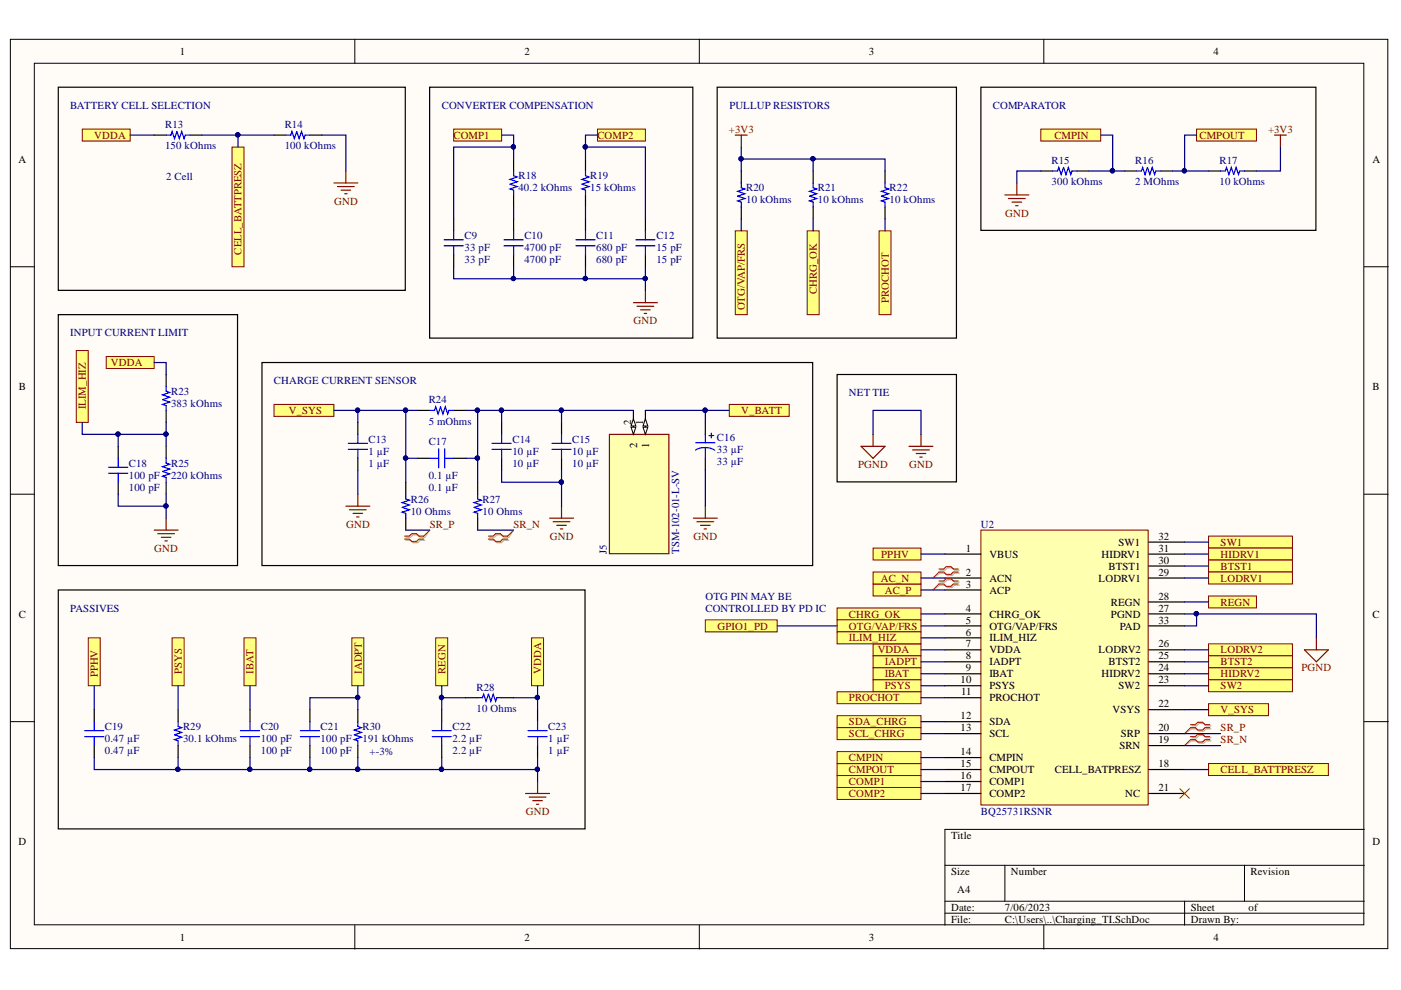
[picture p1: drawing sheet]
<svg xmlns="http://www.w3.org/2000/svg" width="297mm" height="210mm" viewBox="0 0 297 210" stroke-linecap="round" stroke-linejoin="round" font-family="sans-serif">
<defs><g id="words">
<g font-size="2.3">
<text x="38.1" y="11.6">1</text>
<text x="111.2" y="11.6">2</text>
<text x="184.2" y="11.6">3</text>
<text x="257.3" y="11.6">4</text>
<text x="3.9" y="34.5">A</text>
<text x="291" y="34.5">A</text>
<text x="4" y="82.7">B</text>
<text x="291" y="82.7">B</text>
<text x="133.8" y="90.1" transform="rotate(-90 133.8 90.1)">2</text>
<text x="135.1" y="95" transform="rotate(-90 135.1 95)">2</text>
<text x="136.4" y="90.1" transform="rotate(-90 136.4 90.1)">1</text>
<text x="137.6" y="95" transform="rotate(-90 137.6 95)">1</text>
<text x="204.8" y="117">1</text>
<text x="209.8" y="118.3">VBUS</text>
<text x="233.5" y="118.3">HIDRV1</text>
<text x="237.2" y="115.7">SW1</text>
<text x="245.6" y="119.5">30</text>
<text x="245.6" y="117">31</text>
<text x="245.6" y="114.5">32</text>
<text x="204.8" y="122.1">2</text>
<text x="204.8" y="124.6">3</text>
<text x="209.8" y="123.3">ACN</text>
<text x="209.8" y="125.9">ACP</text>
<text x="232.9" y="123.3">LODRV1</text>
<text x="235" y="120.8">BTST1</text>
<text x="245.6" y="122.1">29</text>
<text x="4" y="130.9">C</text>
<text x="204.8" y="129.7">4</text>
<text x="209.8" y="130.9">CHRG_OK</text>
<text x="235.5" y="130.9">PGND</text>
<text x="235.5" y="128.4">REGN</text>
<text x="245.6" y="129.7">27</text>
<text x="245.6" y="127.1">28</text>
<text x="291" y="130.9">C</text>
<text x="204.8" y="132.2">5</text>
<text x="204.8" y="134.7">6</text>
<text x="204.8" y="137.3">7</text>
<text x="209.8" y="133.5">OTG/VAP/FRS</text>
<text x="209.8" y="136">ILIM_HIZ</text>
<text x="237.4" y="133.5">PAD</text>
<text x="245.6" y="137.3">26</text>
<text x="245.6" y="132.2">33</text>
<text x="204.8" y="139.8">8</text>
<text x="204.8" y="142.3">9</text>
<text x="209.8" y="138.5">VDDA</text>
<text x="209.8" y="141.1">IADPT</text>
<text x="209.8" y="143.6">IBAT</text>
<text x="232.9" y="138.5">LODRV2</text>
<text x="233.5" y="143.6">HIDRV2</text>
<text x="235" y="141.1">BTST2</text>
<text x="245.6" y="142.3">24</text>
<text x="245.6" y="139.8">25</text>
<text x="203.7" y="144.9">10</text>
<text x="203.8" y="147.4">11</text>
<text x="209.8" y="146.1">PSYS</text>
<text x="209.8" y="148.7">PROCHOT</text>
<text x="237.2" y="146.1">SW2</text>
<text x="245.6" y="150">22</text>
<text x="245.6" y="144.9">23</text>
<text x="203.7" y="152.5">12</text>
<text x="203.7" y="155">13</text>
<text x="209.8" y="153.8">SDA</text>
<text x="235.9" y="151.2">VSYS</text>
<text x="245.6" y="155">20</text>
<text x="203.7" y="160.1">14</text>
<text x="209.8" y="156.3">SCL</text>
<text x="209.8" y="161.4">CMPIN</text>
<text x="237.3" y="158.8">SRN</text>
<text x="237.7" y="156.3">SRP</text>
<text x="245.6" y="157.6">19</text>
<text x="203.7" y="162.6">15</text>
<text x="203.7" y="165.2">16</text>
<text x="203.7" y="167.8">17</text>
<text x="209.8" y="164">CMPOUT</text>
<text x="209.8" y="166.5">COMP1</text>
<text x="223.6" y="164">CELL_BATPRESZ</text>
<text x="245.6" y="162.6">18</text>
<text x="245.6" y="167.8">21</text>
<text x="209.8" y="169">COMP2</text>
<text x="238.6" y="169">NC</text>
<text x="3.9" y="179.2">D</text>
<text x="201.6" y="177.9">Title</text>
<text x="291" y="179.2">D</text>
<text x="201.6" y="185.5">Size</text>
<text x="214.3" y="185.5">Number</text>
<text x="265.1" y="185.5">Revision</text>
<text x="202.9" y="189.3">A4</text>
<text x="201.6" y="193.1">Date:</text>
<text x="201.6" y="195.7">File:</text>
<text x="213.1" y="193.1">7/06/2023</text>
<text x="213.1" y="195.7">C:\Users\..\Charging_TI.SchDoc</text>
<text x="252.5" y="193.1">Sheet</text>
<text x="252.5" y="195.7">Drawn By:</text>
<text x="264.7" y="193.1">of</text>
<text x="38.1" y="199.5">1</text>
<text x="111.2" y="199.5">2</text>
<text x="184.2" y="199.5">3</text>
<text x="257.3" y="199.5">4</text>
</g>
<g font-size="2.3" fill="#000080">
<text x="14.9" y="23.1">BATTERY CELL SELECTION</text>
<text x="93.7" y="23.1">CONVERTER COMPENSATION</text>
<text x="154.6" y="23.1">PULLUP RESISTORS</text>
<text x="210.5" y="23.1">COMPARATOR</text>
<text x="35" y="27.1">R13</text>
<text x="60.4" y="27.1">R14</text>
<text x="35" y="31.7">150 kOhms</text>
<text x="60.4" y="31.7">100 kOhms</text>
<text x="222.9" y="34.7">R15</text>
<text x="240.7" y="34.7">R16</text>
<text x="258.5" y="34.7">R17</text>
<text x="35.3" y="38.3">2 Cell</text>
<text x="109.9" y="40.5">40.2 kOhms</text>
<text x="109.9" y="38">R18</text>
<text x="125.1" y="40.5">15 kOhms</text>
<text x="125.1" y="38">R19</text>
<text x="158.2" y="40.5">R20</text>
<text x="173.4" y="40.5">R21</text>
<text x="188.6" y="40.5">R22</text>
<text x="222.9" y="39.3">300 kOhms</text>
<text x="240.7" y="39.3">2 MOhms</text>
<text x="258.5" y="39.3">10 kOhms</text>
<text x="158.2" y="43.1">10 kOhms</text>
<text x="173.4" y="43.1">10 kOhms</text>
<text x="188.6" y="43.1">10 kOhms</text>
<text x="98.5" y="50.8">C9</text>
<text x="98.5" y="53.3">33 pF</text>
<text x="111.2" y="50.8">C10</text>
<text x="111.2" y="53.3">4700 pF</text>
<text x="126.4" y="50.8">C11</text>
<text x="126.4" y="53.3">680 pF</text>
<text x="139.2" y="50.8">C12</text>
<text x="139.2" y="53.3">15 pF</text>
<text x="98.5" y="55.8">33 pF</text>
<text x="111.2" y="55.8">4700 pF</text>
<text x="126.4" y="55.8">680 pF</text>
<text x="139.2" y="55.8">15 pF</text>
<text x="14.9" y="71.3">INPUT CURRENT LIMIT</text>
<text x="36.3" y="83.7">R23</text>
<text x="58.1" y="81.4">CHARGE CURRENT SENSOR</text>
<text x="180" y="84">NET TIE</text>
<text x="36.3" y="86.2">383 kOhms</text>
<text x="90.9" y="85.5">R24</text>
<text x="78.1" y="93.9">C13</text>
<text x="90.9" y="90.1">5 mOhms</text>
<text x="90.9" y="94.4">C17</text>
<text x="108.6" y="93.9">C14</text>
<text x="121.3" y="93.9">C15</text>
<text x="152" y="93.6">C16</text>
<text x="27.3" y="98.9">C18</text>
<text x="27.3" y="101.5">100 pF</text>
<text x="36.3" y="101.5">220 kOhms</text>
<text x="36.3" y="98.9">R25</text>
<text x="78.1" y="98.9">1 µF</text>
<text x="78.1" y="96.4">1 µF</text>
<text x="90.9" y="101.5">0.1 µF</text>
<text x="108.6" y="98.9">10 µF</text>
<text x="108.6" y="96.4">10 µF</text>
<text x="121.3" y="98.9">10 µF</text>
<text x="121.3" y="96.4">10 µF</text>
<text x="152" y="98.7">33 µF</text>
<text x="152" y="96.1">33 µF</text>
<text x="27.3" y="104.1">100 pF</text>
<text x="87.1" y="106.6">R26</text>
<text x="90.9" y="104.1">0.1 µF</text>
<text x="102.3" y="106.6">R27</text>
<text x="87.1" y="109.1">10 Ohms</text>
<text x="102.3" y="109.1">10 Ohms</text>
<text x="208" y="111.9">U2</text>
<text x="128.7" y="117.5" transform="rotate(-90 128.7 117.5)">J5</text>
<text x="144" y="117.5" transform="rotate(-90 144 117.5)">TSM-102-01-L-SV</text>
<text x="14.9" y="129.7">PASSIVES</text>
<text x="149.6" y="127.1">OTG PIN MAY BE</text>
<text x="149.6" y="129.7">CONTROLLED BY PD IC</text>
<text x="101" y="146.4">R28</text>
<text x="22.2" y="154.8">C19</text>
<text x="38.8" y="154.8">R29</text>
<text x="55.3" y="154.8">C20</text>
<text x="68" y="154.8">C21</text>
<text x="76.9" y="154.8">R30</text>
<text x="96" y="154.8">C22</text>
<text x="101" y="151">10 Ohms</text>
<text x="116.3" y="154.8">C23</text>
<text x="22.2" y="159.8">0.47 µF</text>
<text x="22.2" y="157.3">0.47 µF</text>
<text x="38.8" y="157.3">30.1 kOhms</text>
<text x="55.3" y="159.8">100 pF</text>
<text x="55.3" y="157.3">100 pF</text>
<text x="68" y="159.8">100 pF</text>
<text x="68" y="157.3">100 pF</text>
<text x="76.9" y="157.3">191 kOhms</text>
<text x="78.4" y="160.1">+-3%</text>
<text x="96" y="159.8">2.2 µF</text>
<text x="96" y="157.3">2.2 µF</text>
<text x="116.3" y="159.8">1 µF</text>
<text x="116.3" y="157.3">1 µF</text>
<text x="208" y="172.8">BQ25731RSNR</text>
</g>
<g font-size="2.3" fill="#800000">
<text x="20" y="29.4">VDDA</text>
<text x="96.1" y="29.4">COMP1</text>
<text x="126.7" y="29.4">COMP2</text>
<text x="154.6" y="28.1">+3V3</text>
<text x="223.5" y="29.4">CMPIN</text>
<text x="254.3" y="29.4">CMPOUT</text>
<text x="268.9" y="28.1">+3V3</text>
<text x="70.9" y="43.4">GND</text>
<text x="213.1" y="46">GND</text>
<text x="51.2" y="54.1" transform="rotate(-90 51.2 54.1)">CELL_BATTPRESZ</text>
<text x="157.9" y="65.8" transform="rotate(-90 157.9 65.8)">OTG/VAP/FRS</text>
<text x="173.2" y="62.3" transform="rotate(-90 173.2 62.3)">CHRG_OK</text>
<text x="188.5" y="64.2" transform="rotate(-90 188.5 64.2)">PROCHOT</text>
<text x="134.3" y="68.8">GND</text>
<text x="23.5" y="77.6">VDDA</text>
<text x="18.2" y="86.8" transform="rotate(-90 18.2 86.8)">ILIM_HIZ</text>
<text x="61.2" y="87.8">V_SYS</text>
<text x="157.2" y="87.8">V_BATT</text>
<text x="181.9" y="99.2">PGND</text>
<text x="192.8" y="99.2">GND</text>
<text x="73.4" y="111.9">GND</text>
<text x="91.1" y="111.9">SR_P</text>
<text x="108.9" y="111.9">SR_N</text>
<text x="32.7" y="117">GND</text>
<text x="116.6" y="114.5">GND</text>
<text x="147" y="114.5">GND</text>
<text x="186.8" y="118.3">PPHV</text>
<text x="258.8" y="115.7">SW1</text>
<text x="258.8" y="118.3">HIDRV1</text>
<text x="186.8" y="123.3">AC_N</text>
<text x="187.6" y="125.9">AC_P</text>
<text x="258.8" y="120.8">BTST1</text>
<text x="258.8" y="123.3">LODRV1</text>
<text x="180" y="130.9">CHRG_OK</text>
<text x="258.8" y="128.4">REGN</text>
<text x="152.1" y="133.5">GPIO1_PD</text>
<text x="180" y="133.5">OTG/VAP/FRS</text>
<text x="180" y="136">ILIM_HIZ</text>
<text x="20.7" y="143.6" transform="rotate(-90 20.7 143.6)">PPHV</text>
<text x="38.6" y="142.9" transform="rotate(-90 38.6 142.9)">PSYS</text>
<text x="53.8" y="142.9" transform="rotate(-90 53.8 142.9)">IBAT</text>
<text x="76.7" y="142.9" transform="rotate(-90 76.7 142.9)">IADPT</text>
<text x="94.4" y="142.9" transform="rotate(-90 94.4 142.9)">REGN</text>
<text x="114.7" y="142.9" transform="rotate(-90 114.7 142.9)">VDDA</text>
<text x="186.1" y="138.5">VDDA</text>
<text x="187.6" y="141.1">IADPT</text>
<text x="187.6" y="143.6">IBAT</text>
<text x="258.8" y="138.5">LODRV2</text>
<text x="258.8" y="141.1">BTST2</text>
<text x="258.8" y="143.6">HIDRV2</text>
<text x="276" y="142.3">PGND</text>
<text x="180" y="148.7">PROCHOT</text>
<text x="187.6" y="146.1">PSYS</text>
<text x="258.8" y="146.1">SW2</text>
<text x="180" y="153.8">SDA_CHRG</text>
<text x="258.8" y="151.2">V_SYS</text>
<text x="258.8" y="155">SR_P</text>
<text x="180" y="156.3">SCL_CHRG</text>
<text x="180" y="161.4">CMPIN</text>
<text x="258.8" y="157.6">SR_N</text>
<text x="180" y="164">CMPOUT</text>
<text x="180" y="166.5">COMP1</text>
<text x="258.8" y="164">CELL_BATTPRESZ</text>
<text x="111.5" y="172.8">GND</text>
<text x="180" y="169">COMP2</text>
</g>
</g></defs>
<g fill="#fffcf8" stroke="#000" stroke-width=".21">
<path d="M2.2 8.3h292v192.8h-292z"/>
<path d="M7.3 13.4h281.9v182.7h-281.9z"/>
</g>
<g fill="none" stroke="#000" stroke-width=".21">
<path d="M75.2 8.3v5.1M148.3 8.3v5.1M221.3 8.3v5.1M2.2 56.6h5.1M289.3 56.6h5M2.2 104.8h5.1M289.3 104.8h5M2.2 153h5.1M289.3 153h5M289.3 175.9h-89v20.3M75.2 196.2v5M148.3 196.2v5"/>
<path d="M200.3 183.5h89M200.3 191.1h89M200.3 193.6h89M213 183.5v7.6M221.3 196.2v5M251.2 191.1v5.1M263.9 183.5v7.6"/>
</g>
<path d="M208 112.4h35.4v58.3h-35.4z" fill="#ffffb0" stroke="#800000" stroke-width=".21"/>
<g fill="none" stroke="#000" stroke-width=".25">
<path d="M200.3 117.5h7.7M243.5 117.5h7.7M243.5 114.9h7.7M200.3 122.6h7.7M200.3 125.1h7.7M200.3 130.2h7.7M200.3 132.7h7.7M200.3 135.2h7.7M200.3 137.8h7.7M243.5 122.6h7.7M243.5 130.2h7.7M243.5 132.7h7.7"/>
<path d="M243.5 137.8h7.7M243.5 127.6h7.7M243.5 120h7.7M200.3 140.3h7.7M200.3 142.9h7.7M200.3 145.4h7.7M200.3 147.9h7.7M200.3 153h7.7M200.3 155.5h7.7M243.5 140.3h7.7M243.5 142.9h7.7M243.5 145.4h7.7"/>
<path d="M243.5 155.5h7.7M243.5 158.1h7.7M243.5 150.5h7.7M200.3 160.6h7.7M200.3 163.2h7.7M200.3 165.7h7.7M200.3 168.2h7.7M243.5 163.2h7.7M243.5 168.2h7.7"/>
</g>
<g fill="#ffff80" stroke="#800000" stroke-width=".21">
<path d="M256.2 113.7h17.8v2.5h-17.8z" fill-rule="evenodd"/>
<path d="M256.2 116.2h17.8v2.5h-17.8z" fill-rule="evenodd"/>
<path d="M256.2 118.7h17.8v2.6h-17.8z" fill-rule="evenodd"/>
<path d="M256.2 121.3h17.8v2.5h-17.8z" fill-rule="evenodd"/>
<path d="M256.2 126.4h10.2v2.5h-10.2z" fill-rule="evenodd"/>
<path d="M256.2 136.5h17.8v2.5h-17.8z" fill-rule="evenodd"/>
<path d="M256.2 139h17.8v2.6h-17.8z" fill-rule="evenodd"/>
<path d="M256.2 141.6h17.8v2.5h-17.8z" fill-rule="evenodd"/>
<path d="M256.2 144.1h17.8v2.6h-17.8z" fill-rule="evenodd"/>
<path d="M256.2 149.2h12.7v2.5h-12.7z" fill-rule="evenodd"/>
<path d="M256.2 161.9h25.4v2.5h-25.4z" fill-rule="evenodd"/>
</g>
<path d="M250.1 167.2l2.1 2.1M252.2 167.2l-2.1 2.1" fill="none" stroke="#f00" stroke-width=".21"/>
<g fill="#ffff80" stroke="#800000" stroke-width=".21">
<path d="M177.5 128.9h17.8v2.5h-17.8z" fill-rule="evenodd"/>
<path d="M177.5 131.4h17.8v2.6h-17.8z" fill-rule="evenodd"/>
<path d="M185.1 136.5h10.2v2.5h-10.2z" fill-rule="evenodd"/>
<path d="M185.1 139h10.2v2.6h-10.2z" fill-rule="evenodd"/>
<path d="M185.1 141.6h10.2v2.5h-10.2z" fill-rule="evenodd"/>
<path d="M185.1 144.1h10.2v2.6h-10.2z" fill-rule="evenodd"/>
<path d="M177.5 151.7h17.8v2.6h-17.8z" fill-rule="evenodd"/>
<path d="M177.5 154.3h17.8v2.5h-17.8z" fill-rule="evenodd"/>
<path d="M177.5 161.9h17.8v2.5h-17.8z" fill-rule="evenodd"/>
<path d="M177.5 159.4h17.8v2.5h-17.8z" fill-rule="evenodd"/>
<path d="M177.5 146.7h17.8v2.5h-17.8z" fill-rule="evenodd"/>
<path d="M177.5 134h17.8v2.5h-17.8z" fill-rule="evenodd"/>
<path d="M177.5 167h17.8v2.5h-17.8z" fill-rule="evenodd"/>
<path d="M177.5 164.4h17.8v2.6h-17.8z" fill-rule="evenodd"/>
</g>
<path d="M88.6 87h2.5M96.2 87h2.5" fill="none" stroke="#000" stroke-width=".25"/>
<path d="M91.1 87h1l.3-.7 .5 1.5 .5-1.5 .5 1.5 .5-1.5 .5 1.5 .3-.8h1" fill="none" stroke="#00f" stroke-width=".25"/>
<path d="M58.1 85.7h12.7v2.6h-12.7z" fill-rule="evenodd" fill="#ffff80" stroke="#800000" stroke-width=".21"/>
<path d="M88.6 97.2h2.5M96.2 97.2h2.5M106.4 89.6v2.5M106.4 97.2v2.5M119.1 89.6v2.5M119.1 97.2v2.5M149.5 89.6v2.5M149.5 97.2v2.5M86 102.2v2.6M86 109.9v2.5M101.3 102.2v2.6M101.3 109.9v2.5" fill="none" stroke="#000" stroke-width=".25"/>
<g fill="none" stroke="#00f" stroke-width=".25">
<path d="M91.1 97.2h1.9M93 95.1v4.1M94.3 97.2h1.9M94.3 95.1v4.1M104.3 94h4.1M104.3 95.3h4.1M106.4 92.1v1.9M106.4 95.3v1.9M117 94h4.1M117 95.3h4.1M119.1 92.1v1.9M119.1 95.3v1.9"/>
<path d="M147.5 95.4a3.9 3.9 0 0 1 4 .1M147.5 93.9h4.1M149.5 92.1v1.8M149.5 94.9v2.3M150.3 92.3h1M150.8 91.8v1.1M86 104.8v1l.8 .3-1.5 .5 1.5 .5-1.5 .5 1.5 .5-1.5 .5 .7 .2v1.1M101.3 104.8v1l.7 .3-1.5 .5 1.5 .5-1.5 .5 1.5 .5-1.5 .5 .8 .2v1.1"/>
</g>
<g fill="#ffff80" stroke="#800000" stroke-width=".21">
<path d="M154.6 85.7h12.7v2.6h-12.7z" fill-rule="evenodd"/>
<path d="M17.4 27.4h10.2v2.5h-10.2z" fill-rule="evenodd"/>
<path d="M49.2 31.2h2.5v25.4h-2.5z" fill-rule="evenodd"/>
</g>
<path d="M155.9 28.6h2.5M157.2 28.6v2.6" fill="none" stroke="#800000" stroke-width=".25"/>
<g fill="#ffff80" stroke="#800000" stroke-width=".21">
<path d="M171.1 48.9h2.6v17.8h-2.6z" fill-rule="evenodd"/>
<path d="M155.9 48.9h2.5v17.8h-2.5z" fill-rule="evenodd"/>
</g>
<path d="M70.8 38.8h5.1M71.6 39.6h3.5M73.3 36.3v2.5M72.3 40.3h2M73.1 41.1h.5" fill="none" stroke="#800000" stroke-width=".25"/>
<path d="M98.7 147.9h2.6M106.4 147.9h2.5" fill="none" stroke="#000" stroke-width=".25"/>
<path d="M101.3 147.9h1l.2-.7 .6 1.5 .5-1.5 .5 1.5 .5-1.5 .5 1.5 .2-.8h1.1" fill="none" stroke="#00f" stroke-width=".25"/>
<g fill="#ffff80" stroke="#800000" stroke-width=".21">
<path d="M92.4 135.2h2.5v10.2h-2.5z" fill-rule="evenodd"/>
<path d="M112.7 135.2h2.5v10.2h-2.5z" fill-rule="evenodd"/>
</g>
<path d="M93.7 150.5v2.5M93.7 158.1v2.5M114 150.5v2.5M114 158.1v2.5" fill="none" stroke="#000" stroke-width=".25"/>
<path d="M91.6 154.9h4.1M91.6 156.2h4.1M93.7 153v1.9M93.7 156.2v1.9M111.9 154.9h4.1M111.9 156.2h4.1M114 153v1.9M114 156.2v1.9" fill="none" stroke="#00f" stroke-width=".25"/>
<g fill="#ffff80" stroke="#800000" stroke-width=".21">
<path d="M253.7 27.4h12.7v2.5h-12.7z" fill-rule="evenodd"/>
<path d="M220.7 27.4h12.7v2.5h-12.7z" fill-rule="evenodd"/>
<path d="M126.7 27.4h10.1v2.5h-10.1z" fill-rule="evenodd"/>
<path d="M96.2 27.4h10.2v2.5h-10.2z" fill-rule="evenodd"/>
</g>
<path d="M108.9 33.7v2.6M124.1 33.7v2.6M96.2 46.4v2.5M96.2 54v2.6M108.9 41.3v2.6M108.9 46.4v2.5M108.9 54v2.6M124.1 41.3v2.6M124.1 46.4v2.5M124.1 54v2.6M136.8 46.4v2.5M136.8 54v2.6" fill="none" stroke="#000" stroke-width=".25"/>
<g fill="none" stroke="#00f" stroke-width=".25">
<path d="M108.9 36.3v1l.8 .2-1.6 .5 1.6 .5-1.6 .5 1.6 .6-1.6 .5 .8 .2v1M124.1 36.3v1l.8 .2-1.5 .5 1.5 .5-1.5 .5 1.5 .6-1.5 .5 .7 .2v1M94.2 50.8h4M94.2 52.1h4M96.2 48.9v1.9M96.2 52.1v1.9M106.9 50.8h4M106.9 52.1h4M108.9 48.9v1.9M108.9 52.1v1.9M122.1 50.8h4.1M122.1 52.1h4.1"/>
<path d="M124.1 48.9v1.9M124.1 52.1v1.9M134.8 50.8h4.1M134.8 52.1h4.1M136.8 48.9v1.9M136.8 52.1v1.9"/>
</g>
<path d="M215.6 38.8v2.5M270.2 28.6h2.5M271.5 28.6v2.6M213 41.3h5.1M213.8 42.1h3.6M214.6 42.9h2M215.3 43.6h.5M134.3 64.2h5.1M135.1 64.9h3.5M135.8 65.7h2.1M136.6 66.5h.5M136.8 61.6v2.6" fill="none" stroke="#800000" stroke-width=".25"/>
<path d="M74.6 135.2h2.5v10.2h-2.5z" fill-rule="evenodd" fill="#ffff80" stroke="#800000" stroke-width=".21"/>
<path d="M111.4 168.2h5.1M112.2 169h3.6M113 169.8h2M113.7 170.5h.5M114 165.7v2.5" fill="none" stroke="#800000" stroke-width=".25"/>
<path d="M53 150.5v2.5M53 158.1v2.5M65.7 150.5v2.5M65.7 158.1v2.5" fill="none" stroke="#000" stroke-width=".25"/>
<path d="M51 154.9h4M51 156.2h4M53 153v1.9M53 156.2v1.9M63.7 154.9h4M63.7 156.2h4M65.7 153v1.9M65.7 156.2v1.9" fill="none" stroke="#00f" stroke-width=".25"/>
<g fill="#ffff80" stroke="#800000" stroke-width=".21">
<path d="M51.7 135.2h2.6v10.2h-2.6z" fill-rule="evenodd"/>
<path d="M36.5 135.2h2.5v10.2h-2.5z" fill-rule="evenodd"/>
<path d="M186.4 48.9h2.5v17.8h-2.5z" fill-rule="evenodd"/>
</g>
<path d="M25.1 94.6v2.6M25.1 102.2v2.6" fill="none" stroke="#000" stroke-width=".25"/>
<path d="M23 99.1h4.1M25.1 97.2v1.9M23 100.3h4.1M25.1 100.3v1.9" fill="none" stroke="#00f" stroke-width=".25"/>
<path d="M16.2 74.3h2.5v15.3h-2.5z" fill-rule="evenodd" fill="#ffff80" stroke="#800000" stroke-width=".21"/>
<path d="M32.7 112.4h5.1M33.4 113.2h3.6M34.2 113.9h2M35 114.7h.5M35.2 109.9v2.5" fill="none" stroke="#800000" stroke-width=".25"/>
<path d="M12.4 18.5h73.5v43.1h-73.5zM91.1 18.5h55.8v53.2h-55.8zM152.1 18.5h50.7v53.2h-50.7zM208 18.5h71v30.3h-71zM12.4 66.7h38v53.2h-38zM55.5 76.9h116.8v43h-116.8zM12.4 125.1h111.6v50.6h-111.6zM20 150.5v2.5M20 158.1v2.5" fill="none" stroke="#000" stroke-width=".25"/>
<path d="M17.9 154.9h4.1M17.9 156.2h4.1M20 153v1.9M20 156.2v1.9" fill="none" stroke="#00f" stroke-width=".25"/>
<path d="M22.5 75.6h10.2v2.5h-10.2z" fill-rule="evenodd" fill="#ffff80" stroke="#800000" stroke-width=".21"/>
<g fill="none" stroke="#800000" stroke-width=".25">
<path d="M182.6 94.6h5l-2.5 2.6zM185.1 92.1v2.5M192.7 94.6h5.1M193.5 95.4h3.5M194.3 96.2h2M195 96.9h.5M195.3 92.1v2.5M73.3 107.3h5.1M74.1 108.1h3.5M74.9 108.8h2M75.6 109.6h.5M75.9 104.8v2.5"/>
<path d="M116.5 109.9h5.1M117.3 110.6h3.5M118 111.4h2.1M118.8 112.1h.5M119.1 107.3v2.6M276.6 137.8h5l-2.5 2.5zM279.1 135.2v2.6"/>
</g>
<g fill="none" stroke="#000" stroke-width=".25">
<path d="M32.7 28.6h2.5M40.3 28.6h2.5M58.1 28.6h2.5M65.7 28.6h2.5M157.2 36.3v2.5M172.4 36.3v2.5M187.6 36.3v2.5M220.7 36.3h2.5M228.3 36.3h2.5M238.5 36.3h2.5M246.1 36.3h2.5M256.2 36.3h2.6"/>
<path d="M263.9 36.3h2.5M157.2 43.9v2.5M172.4 43.9v2.5M187.6 43.9v2.5M35.2 79.4v2.5M177.5 79.4h25.3v22.8h-25.3zM35.2 87v2.6M35.2 94.6v2.6M75.9 89.6v2.5M75.9 97.2v2.5M35.2 102.2v2.6M37.8 150.5v2.5"/>
<path d="M37.8 158.1v2.5M75.9 150.5v2.5M75.9 158.1v2.5"/>
</g>
<g fill="none" stroke="#00f" stroke-width=".25">
<path d="M35.2 28.6h1l.3-.7 .5 1.5 .5-1.5 .5 1.5 .5-1.5 .5 1.5 .3-.8h1M60.6 28.6h1l.3-.7 .5 1.5 .5-1.5 .5 1.5 .5-1.5 .5 1.5 .3-.8h1M157.2 38.8v1l.7 .3-1.5 .5 1.5 .5-1.5 .5 1.5 .5-1.5 .5 .8 .3v1M172.4 38.8v1l.8 .3-1.6 .5 1.6 .5-1.6 .5 1.6 .5-1.6 .5 .8 .3v1M187.6 38.8v1l.8 .3-1.5 .5 1.5 .5-1.5 .5 1.5 .5-1.5 .5 .7 .3v1M223.2 36.3h1l.3-.8 .5 1.5 .5-1.5 .5 1.5 .5-1.5 .5 1.5 .3-.7h1M241 36.3h1l.3-.8 .5 1.5 .5-1.5 .5 1.5 .5-1.5 .5 1.5 .3-.7h1M258.8 36.3h1l.2-.8 .6 1.5 .5-1.5 .5 1.5 .5-1.5 .5 1.5 .2-.7h1.1M35.2 81.9v1.1l.8 .2-1.5 .5 1.5 .5-1.5 .5 1.5 .5-1.5 .5 .7 .3v1M35.2 97.2v1l.8 .2-1.5 .5 1.5 .6-1.5 .5 1.5 .5-1.5 .5 .7 .2v1M73.8 95.3h4.1M73.8 94h4.1"/>
<path d="M75.9 92.1v1.9M75.9 95.3v1.9M37.8 153v1l.7 .3-1.5 .5 1.5 .5-1.5 .5 1.5 .5-1.5 .5 .8 .3v1M75.9 153v1l.7 .3-1.5 .5 1.5 .5-1.5 .5 1.5 .5-1.5 .5 .8 .3v1"/>
</g>
<g fill="#ffff80" stroke="#800000" stroke-width=".21">
<path d="M18.7 135.2h2.6v10.2h-2.6z" fill-rule="evenodd"/>
<path d="M185.1 116.2h10.2v2.5h-10.2z" fill-rule="evenodd"/>
</g>
<path d="M129.2 92.1h12.6v25.3h-12.6z" fill="#ffffb0" stroke="#800000" stroke-width=".25"/>
<path d="M136.8 87v5.1" fill="none" stroke="#000" stroke-width=".25"/>
<path d="M136.3 90.6h1l-.5 1.5z" fill="#fffcf8"/>
<path d="M136.3 90.6h1l-.5 1.5z" fill="none" stroke="#000" stroke-width=".21"/>
<path d="M136.8 88.8l.5 1.5h-1z" fill="#fffcf8"/>
<path d="M136.8 88.8l.5 1.5h-1z" fill="none" stroke="#000" stroke-width=".21"/>
<path d="M134.3 87v5.1" fill="none" stroke="#000" stroke-width=".25"/>
<path d="M133.8 90.6h1l-.5 1.5z" fill="#fffcf8"/>
<path d="M133.8 90.6h1l-.5 1.5z" fill="none" stroke="#000" stroke-width=".21"/>
<path d="M134.3 88.8l.5 1.5h-1z" fill="#fffcf8"/>
<path d="M134.3 88.8l.5 1.5h-1z" fill="none" stroke="#000" stroke-width=".21"/>
<path d="M147 109.9h5.1M147.8 110.6h3.5M148.5 111.4h2.1M149.3 112.1h.5M149.5 107.3v2.6" fill="none" stroke="#800000" stroke-width=".25"/>
<path d="M86 114.6h1l.6 .5h1l.5-.5h1M86 113.9h1l.6-.5h1l.5 .5h1M103.8 114.6h1l.5 .5h1.1l.5-.5h1M103.8 113.9h1l.5-.5h1.1l.5 .5h1M199.3 120.9h1l.6-.5h1l.5 .5h1M199.3 121.5h1l.6 .5h1l.5-.5h1M199.3 123.4h1l.6-.5h1l.5 .5h1M199.3 124.1h1l.6 .5h1l.5-.5h1M252.7 153.9h1l.5-.5h1l.5 .5h1M252.7 154.5h1l.5 .5h1l.5-.5h1M252.7 156.4h1l.5-.5h1l.5 .5h1M252.7 157.1h1l.5 .5h1l.5-.5h1" fill="none" stroke="#d0a19e" stroke-width=".25"/>
<path d="M91.1 112.4l-1 1.5M108.9 112.4l-1 1.5M199.3 121.5l-1.5 1.1M199.3 124.1l-1.5 1M252.7 154.5l-1.5 1M252.7 157.1l-1.5 1" fill="none" stroke="#d0a19e" stroke-width=".21"/>
<path d="M85.8 114.3h1l.5 .5h1l.5-.5h1M85.8 113.7h1l.5-.5h1l.5 .5h1M103.6 114.3h1l.5 .5h1l.5-.5h1M103.6 113.7h1l.5-.5h1l.5 .5h1M199.1 120.6h1l.5-.5h1l.5 .5h1M199.1 121.3h1l.5 .5h1l.5-.5h1M199.1 123.2h1l.5-.5h1l.5 .5h1M199.1 123.8h1l.5 .5h1l.5-.5h1M252.4 153.6h1l.5-.5h1.1l.5 .5h1M252.4 154.3h1l.5 .5h1.1l.5-.5h1M252.4 156.2h1l.5-.5h1.1l.5 .5h1M252.4 156.8h1l.5 .5h1.1l.5-.5h1" fill="none" stroke="#f00" stroke-width=".25"/>
<path d="M91.1 112.4l-1.3 1.3M108.9 112.4l-1.3 1.3M199.1 121.3l-1.3 1.3M199.1 123.8l-1.3 1.3M252.4 154.3l-1.2 1.2M252.4 156.8l-1.2 1.3" fill="none" stroke="#f00" stroke-width=".21"/>
<g fill="#ffff80" stroke="#800000" stroke-width=".21">
<path d="M185.1 123.8h10.2v2.6h-10.2z" fill-rule="evenodd"/>
<path d="M185.1 121.3h10.2v2.5h-10.2z" fill-rule="evenodd"/>
<path d="M149.5 131.4h15.3v2.6h-15.3z" fill-rule="evenodd"/>
</g>
<g fill="none" stroke="#000080" stroke-width=".25">
<path d="M27.6 28.6h5.1M42.8 28.6h15.3M50.5 28.6v2.6M68.2 28.6h5.1v7.7M106.4 28.6h2.5v5.1M108.9 31.2h-12.7v15.2M124.1 31.2v2.5M126.7 28.6h-2.6v2.6h12.7v15.2M157.2 31.2v2.5h30.4v2.6M157.2 33.7v2.6M172.4 33.7v2.6M220.7 36.3h-5.1v2.5"/>
<path d="M230.8 36.3h5.1M233.4 28.6h2.5v7.7h2.6M251.2 36.3h5M253.7 28.6h-2.5v7.7h-2.6M271.5 31.2v5.1h-5.1M96.2 56.6v2.5h12.7M108.9 56.6v2.5h27.9v2.5M108.9 43.9v2.5M124.1 43.9v2.5M124.1 56.6v2.5M136.8 56.6v2.5M157.2 46.4v2.5"/>
<path d="M172.4 46.4v2.5M187.6 46.4v2.5M32.7 76.9h2.5v2.5M17.4 89.6v2.5h17.8v2.5M25.1 92.1v2.5M35.2 89.6v2.5M70.8 87h15.2M75.9 87v2.6M75.9 99.7v5.1M86 97.2h2.6M88.6 87h-2.6v15.2M98.7 87h2.6v15.2"/>
<path d="M98.7 97.2h2.6M101.3 87h33M106.4 99.7v2.5h12.7v5.1M106.4 87v2.6M119.1 87v2.6M119.1 99.7v2.5M136.8 87h17.8M149.5 87v2.6M149.5 99.7v7.6M185.1 92.1v-5.1h10.2v5.1M25.1 104.8v2.5h10.1v-2.5M35.2 107.3v2.6"/>
<path d="M86 112.4h5.1M101.3 112.4h7.6M195.3 117.5h5M251.2 117.5h5M251.2 114.9h5M164.8 132.7h12.7M195.3 122.6h5M195.3 125.1h5M195.3 130.2h5M195.3 132.7h5M195.3 135.2h5M195.3 137.8h5"/>
<path d="M251.2 130.2h27.9v5M251.2 122.6h5M251.2 137.8h5M251.2 120h5M251.2 127.6h5M253.7 130.2v2.5h-2.5M20 145.4v5.1M37.8 145.4v5.1M53 145.4v5.1M75.9 147.9h-10.2v2.6M75.9 145.4v5.1M93.7 145.4v2.5h5"/>
<path d="M93.7 147.9v2.6M108.9 147.9h5.1v2.6M114 145.4v2.5M195.3 140.3h5M195.3 142.9h5M195.3 145.4h5M195.3 147.9h5M195.3 153h5M195.3 155.5h5M251.2 140.3h5M251.2 142.9h5M251.2 145.4h5"/>
<path d="M251.2 155.5h7.6M251.2 150.5h5M251.2 158.1h7.6M20 160.6v2.6h17.8M37.8 160.6v2.6h15.2M53 160.6v2.6h12.7M65.7 160.6v2.6h10.2M75.9 163.2h38.1v2.5M75.9 160.6v2.6M93.7 160.6v2.6M114 160.6v2.6M195.3 160.6h5"/>
<path d="M195.3 163.2h5M195.3 165.7h5M195.3 168.2h5M251.2 163.2h5"/>
</g>
<g fill="#000080" stroke="#000080" stroke-width=".21">
<circle cx="253.6" cy="130.1" r=".46"/>
<circle cx="86" cy="97.1" r=".46"/>
<circle cx="101.2" cy="97.1" r=".46"/>
<circle cx="157.1" cy="33.7" r=".46"/>
<circle cx="172.3" cy="33.7" r=".46"/>
<circle cx="93.6" cy="147.9" r=".46"/>
<circle cx="113.9" cy="147.9" r=".46"/>
<circle cx="106.3" cy="87" r=".46"/>
<circle cx="124.1" cy="59" r=".46"/>
<circle cx="124.1" cy="31.1" r=".46"/>
<circle cx="108.8" cy="59" r=".46"/>
<circle cx="108.8" cy="31.1" r=".46"/>
<circle cx="136.8" cy="59" r=".46"/>
<circle cx="235.9" cy="36.2" r=".46"/>
<circle cx="251.1" cy="36.2" r=".46"/>
<circle cx="75.8" cy="147.9" r=".46"/>
<circle cx="65.7" cy="163.1" r=".46"/>
<circle cx="75.8" cy="163.1" r=".46"/>
<circle cx="53" cy="163.1" r=".46"/>
<circle cx="37.7" cy="163.1" r=".46"/>
<circle cx="35.2" cy="107.3" r=".46"/>
<circle cx="93.6" cy="163.1" r=".46"/>
<circle cx="113.9" cy="163.1" r=".46"/>
<circle cx="25" cy="92" r=".46"/>
<circle cx="35.2" cy="92" r=".46"/>
<circle cx="50.4" cy="28.6" r=".46"/>
<circle cx="75.8" cy="87" r=".46"/>
<circle cx="149.5" cy="87" r=".46"/>
<circle cx="86" cy="87" r=".46"/>
<circle cx="101.2" cy="87" r=".47"/>
<circle cx="119" cy="87" r=".46"/>
<circle cx="119" cy="102.2" r=".46"/>
</g>
<use href="#words"/>
</svg>
